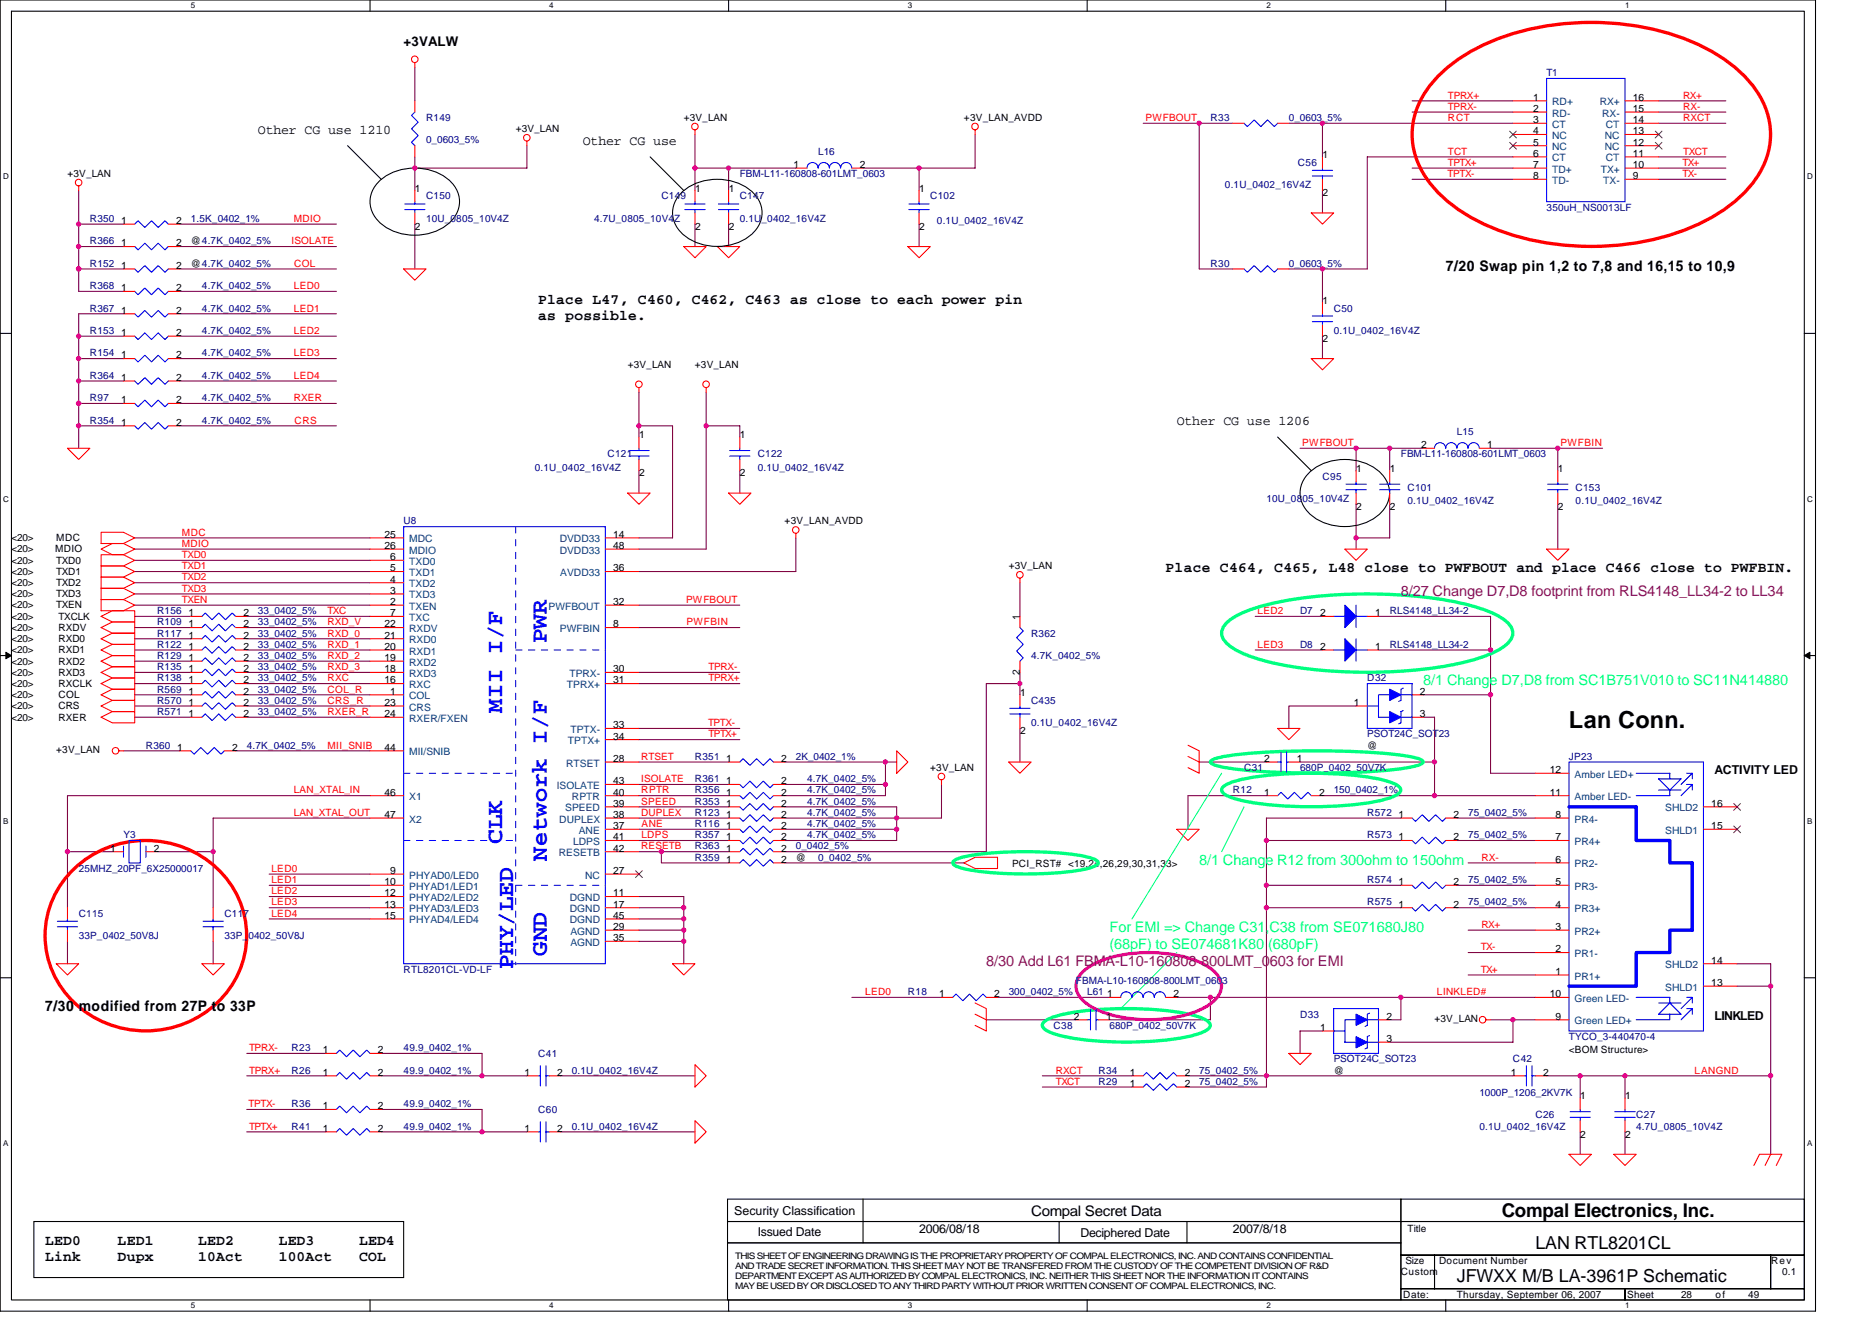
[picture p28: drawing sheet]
<svg xmlns="http://www.w3.org/2000/svg" width="297mm" height="210mm" viewBox="0 0 297 210" stroke-linecap="round" stroke-linejoin="round" font-family="sans-serif">
<defs><g id="words">
<g font-size="3.7" fill="#00f">
<text x="86.8" y="102.1" transform="rotate(-90 86.8 102.1)">PWR</text>
<text x="79.7" y="113.1" transform="rotate(-90 79.7 113.1)">MII I/F</text>
<text x="79.7" y="133.9" transform="rotate(-90 79.7 133.9)">CLK</text>
<text x="86.8" y="136.5" transform="rotate(-90 86.8 136.5)">Network I/F</text>
<text x="81.4" y="153.8" transform="rotate(-90 81.4 153.8)">PHY/LED</text>
<text x="86.8" y="151.7" transform="rotate(-90 86.8 151.7)">GND</text>
</g>
<text font-size="3.7" x="249" y="115.5">Lan Conn.</text>
<text font-size="3" x="238.3" y="193">Compal Electronics, Inc.</text>
<g font-size="2.8">
<text x="231.2" y="203.5">JFWXX M/B LA-3961P Schematic</text>
<text x="243.6" y="198.1">LAN RTL8201CL</text>
</g>
<g font-size="2.3">
<text x="229.4" y="43">7/20 Swap pin 1,2 to 7,8 and 16,15 to 10,9</text>
<text x="85.4" y="48.2">Place L47, C460, C462, C463 as close to each power pin</text>
<text x="85.4" y="50.8">as possible.</text>
<text x="185" y="90.8">Place C464, C465, L48 close to PWFBOUT and place C466 close to PWFBIN.</text>
<text x="7.2" y="160.4">7/30 modified from 27P to 33P</text>
<text x="7.2" y="197.5">LED0</text>
<text x="18.7" y="197.5">LED1</text>
<text x="31.5" y="197.5">LED2</text>
<text x="44.2" y="197.5">LED3</text>
<text x="57" y="197.5">LED4</text>
<text x="163.6" y="192.8">Compal Secret Data</text>
<text x="7.2" y="200.1">Link</text>
<text x="18.7" y="200.1">Dupx</text>
<text x="31.5" y="200.1">10Act</text>
<text x="44.2" y="200.1">100Act</text>
<text x="57" y="200.1">COL</text>
</g>
<g font-size="2.3" fill="#800080">
<text x="222.3" y="94.5">8/27 Change D7,D8 footprint from RLS4148_LL34-2 to LL34</text>
<text x="156.5" y="153.2">8/30 Add L61 FBMA-L10-160808-800LMT_0603 for EMI</text>
</g>
<g font-size="2.3" fill="#00ff80">
<text x="225.8" y="108.8">8/1 Change D7,D8 from SC1B751V010 to SC11N414880</text>
<text x="190.3" y="137.2">8/1 Change R12 from 300ohm to 150ohm</text>
<text x="176.1" y="147.9">For EMI =&gt; Change C31,C38 from SE071680J80</text>
<text x="176.1" y="150.5">(68pF) to SE074681K80</text>
<text x="201.2" y="150.5">(680pF)</text>
</g>
<g font-size="2.1">
<text x="64" y="7.3">+3VALW</text>
<text x="40.9" y="21.3">Other CG use 1210</text>
<text x="92.5" y="23">Other CG use</text>
<text x="186.7" y="67.5">Other CG use 1206</text>
</g>
<g font-size="1.9">
<text x="272.1" y="122.7">ACTIVITY LED</text>
<text x="272.1" y="161.8">LINKLED</text>
<text x="116.5" y="192.7">Security Classification</text>
<text x="120.2" y="196.1">Issued Date</text>
<text x="145.8" y="195.6">2006/08/18</text>
<text x="171.4" y="196.3">Deciphered Date</text>
<text x="195.6" y="195.6">2007/8/18</text>
</g>
<g font-size="1.6" fill="#f00">
<text x="229.8" y="15.6">TPRX+</text>
<text x="229.8" y="17.4">TPRX-</text>
<text x="267.1" y="15.6">RX+</text>
<text x="267.1" y="17.4">RX-</text>
<text x="181.8" y="19.2">PWFBOUT</text>
<text x="229.8" y="19.2">RCT</text>
<text x="267.1" y="19.2">RXCT</text>
<text x="229.7" y="28.1">TPTX-</text>
<text x="229.8" y="24.5">TCT</text>
<text x="229.8" y="26.3">TPTX+</text>
<text x="267" y="26.3">TX+</text>
<text x="267" y="28.1">TX-</text>
<text x="267.1" y="24.5">TXCT</text>
<text x="46.6" y="35.2">MDIO</text>
<text x="46.3" y="38.8">ISOLATE</text>
<text x="46.6" y="45.9">LED0</text>
<text x="46.7" y="42.3">COL</text>
<text x="46.6" y="53">LED2</text>
<text x="46.6" y="49.4">LED1</text>
<text x="46.6" y="56.5">LED3</text>
<text x="46.6" y="60.1">LED4</text>
<text x="46.6" y="63.6">RXER</text>
<text x="46.7" y="67.2">CRS</text>
<text x="206.6" y="70.8">PWFBOUT</text>
<text x="247.6" y="70.8">PWFBIN</text>
<text x="28.8" y="85">MDC</text>
<text x="28.8" y="86.8">MDIO</text>
<text x="28.8" y="88.5">TXD0</text>
<text x="28.8" y="90.3">TXD1</text>
<text x="28.8" y="92.1">TXD2</text>
<text x="28.8" y="93.9">TXD3</text>
<text x="28.8" y="95.7">TXEN</text>
<text x="108.9" y="95.7">PWFBOUT</text>
<text x="52" y="99.2">RXD_V</text>
<text x="52" y="101">RXD_0</text>
<text x="52" y="97.4">TXC</text>
<text x="108.9" y="99.2">PWFBIN</text>
<text x="199.5" y="97.4">LED2</text>
<text x="52" y="102.8">RXD_1</text>
<text x="52" y="104.5">RXD_2</text>
<text x="52" y="106.3">RXD_3</text>
<text x="112.4" y="106.3">TPRX-</text>
<text x="199.5" y="102.8">LED3</text>
<text x="52" y="108.1">RXC</text>
<text x="52" y="109.9">COL_R</text>
<text x="52" y="111.7">CRS_R</text>
<text x="52" y="113.4">RXER_R</text>
<text x="112.4" y="108.1">TPRX+</text>
<text x="52" y="118.8">MII_SNIB</text>
<text x="112.3" y="115.2">TPTX-</text>
<text x="112.4" y="117">TPTX+</text>
<text x="46.6" y="125.9">LAN_XTAL_IN</text>
<text x="101.7" y="120.5">RTSET</text>
<text x="101.7" y="124.1">ISOLATE</text>
<text x="101.7" y="125.9">RPTR</text>
<text x="46.6" y="129.4">LAN_XTAL_OUT</text>
<text x="101.7" y="127.7">SPEED</text>
<text x="101.7" y="129.4">DUPLEX</text>
<text x="101.8" y="131.2">ANE</text>
<text x="101.7" y="134.8">RESETB</text>
<text x="101.8" y="133">LDPS</text>
<text x="235.1" y="136.5">RX-</text>
<text x="43.1" y="140.1">LED1</text>
<text x="43.1" y="138.3">LED0</text>
<text x="43.1" y="141.9">LED2</text>
<text x="43.1" y="143.7">LED3</text>
<text x="43.1" y="145.4">LED4</text>
<text x="235.1" y="147.2">RX+</text>
<text x="235" y="154.3">TX+</text>
<text x="235" y="150.8">TX-</text>
<text x="137.3" y="157.9">LED0</text>
<text x="228" y="157.9">LINKLED#</text>
<text x="39.5" y="166.8">TPRX-</text>
<text x="39.5" y="170.3">TPRX+</text>
<text x="167.5" y="170.3">RXCT</text>
<text x="167.5" y="172.1">TXCT</text>
<text x="268.9" y="170.3">LANGND</text>
<text x="39.5" y="175.7">TPTX-</text>
<text x="39.5" y="179.2">TPTX+</text>
</g>
<g font-size="1.6">
<text x="243.3" y="16">1</text>
<text x="243.3" y="17.8">2</text>
<text x="259.1" y="17.8">15</text>
<text x="259.1" y="16">16</text>
<text x="81.8" y="21">+3V_LAN</text>
<text x="108.5" y="19.2">+3V_LAN</text>
<text x="152.9" y="19.2">+3V_LAN_AVDD</text>
<text x="243.3" y="19.5">3</text>
<text x="243.3" y="21.3">4</text>
<text x="243.3" y="23.1">5</text>
<text x="259.1" y="21.3">13</text>
<text x="259.1" y="23.1">12</text>
<text x="259.1" y="19.5">14</text>
<text x="10.7" y="28.1">+3V_LAN</text>
<text x="125.9" y="26.6">1</text>
<text x="136.4" y="26.6">2</text>
<text x="209.9" y="25.1">1</text>
<text x="243.3" y="24.9">6</text>
<text x="243.3" y="26.6">7</text>
<text x="243.3" y="28.4">8</text>
<text x="259.1" y="24.9">11</text>
<text x="259.1" y="28.4">9</text>
<text x="259.1" y="26.6">10</text>
<text x="19.2" y="35.5">1</text>
<text x="28" y="35.5">2</text>
<text x="65.8" y="30.4">1</text>
<text x="110.3" y="30.4">1</text>
<text x="115.6" y="30.4">1</text>
<text x="145.9" y="30.4">1</text>
<text x="209.9" y="31.1">2</text>
<text x="19.2" y="39.1">1</text>
<text x="28" y="39.1">2</text>
<text x="30.3" y="38.8">@4.7K_0402_5%</text>
<text x="65.8" y="36.5">2</text>
<text x="110.3" y="36.5">2</text>
<text x="115.6" y="36.5">2</text>
<text x="145.9" y="36.5">2</text>
<text x="19.2" y="46.2">1</text>
<text x="19.2" y="42.7">1</text>
<text x="28" y="46.2">2</text>
<text x="28" y="42.7">2</text>
<text x="30.3" y="42.3">@4.7K_0402_5%</text>
<text x="19.2" y="53.3">1</text>
<text x="19.2" y="49.8">1</text>
<text x="28" y="53.3">2</text>
<text x="28" y="49.8">2</text>
<text x="209.9" y="48.2">1</text>
<text x="19.2" y="56.9">1</text>
<text x="28" y="56.9">2</text>
<text x="99.6" y="58.3">+3V_LAN</text>
<text x="110.3" y="58.3">+3V_LAN</text>
<text x="209.9" y="54.3">2</text>
<text x="19.2" y="60.4">1</text>
<text x="19.2" y="64">1</text>
<text x="28" y="60.4">2</text>
<text x="28" y="64">2</text>
<text x="19.2" y="67.5">1</text>
<text x="28" y="67.5">2</text>
<text x="101.4" y="69.5">1</text>
<text x="117.4" y="69.5">1</text>
<text x="225.5" y="71.1">2</text>
<text x="236" y="71.1">1</text>
<text x="101.4" y="75.6">2</text>
<text x="117.4" y="75.6">2</text>
<text x="215.2" y="74.9">1</text>
<text x="220.5" y="74.9">1</text>
<text x="247.2" y="74.9">1</text>
<text x="124.5" y="83.2">+3V_LAN_AVDD</text>
<text x="215.2" y="80.9">2</text>
<text x="220.5" y="80.9">2</text>
<text x="247.2" y="80.9">2</text>
<text x="1.8" y="87.7">&lt;20&gt;</text>
<text x="1.8" y="89.4">&lt;20&gt;</text>
<text x="1.8" y="85.9">&lt;20&gt;</text>
<text x="8.8" y="87.7">MDIO</text>
<text x="8.9" y="89.4">TXD0</text>
<text x="8.9" y="85.9">MDC</text>
<text x="61" y="85.3">25</text>
<text x="61" y="87.1">26</text>
<text x="61.9" y="88.9">6</text>
<text x="97.3" y="85.3">14</text>
<text x="97.3" y="87.1">48</text>
<text x="1.8" y="91.2">&lt;20&gt;</text>
<text x="1.8" y="93">&lt;20&gt;</text>
<text x="1.8" y="94.8">&lt;20&gt;</text>
<text x="8.9" y="91.2">TXD1</text>
<text x="8.9" y="93">TXD2</text>
<text x="8.9" y="94.8">TXD3</text>
<text x="61.9" y="90.7">5</text>
<text x="61.9" y="92.4">4</text>
<text x="61.9" y="94.2">3</text>
<text x="61.9" y="96">2</text>
<text x="97.3" y="96">32</text>
<text x="97.3" y="90.7">36</text>
<text x="160.1" y="90.3">+3V_LAN</text>
<text x="1.8" y="98.3">&lt;20&gt;</text>
<text x="1.8" y="100.1">&lt;20&gt;</text>
<text x="1.8" y="101.9">&lt;20&gt;</text>
<text x="1.8" y="96.5">&lt;20&gt;</text>
<text x="8.9" y="96.5">TXEN</text>
<text x="9.3" y="98.3">TXCLK</text>
<text x="9.3" y="100.1">RXDV</text>
<text x="9.3" y="101.9">RXD0</text>
<text x="29.9" y="101.3">1</text>
<text x="29.9" y="97.8">1</text>
<text x="29.9" y="99.5">1</text>
<text x="38.6" y="101.3">2</text>
<text x="38.6" y="97.8">2</text>
<text x="38.6" y="99.5">2</text>
<text x="61" y="99.5">22</text>
<text x="61" y="101.3">21</text>
<text x="61.9" y="97.8">7</text>
<text x="97.3" y="99.5">8</text>
<text x="161.8" y="98.3" transform="rotate(-90 161.8 98.3)">1</text>
<text x="209.5" y="97.8">2</text>
<text x="218.2" y="97.8">1</text>
<text x="1.8" y="103.7">&lt;20&gt;</text>
<text x="1.8" y="105.4">&lt;20&gt;</text>
<text x="1.8" y="107.2">&lt;20&gt;</text>
<text x="9.3" y="103.7">RXD1</text>
<text x="9.3" y="105.4">RXD2</text>
<text x="9.3" y="107.2">RXD3</text>
<text x="29.9" y="104.9">1</text>
<text x="29.9" y="103.1">1</text>
<text x="29.9" y="106.7">1</text>
<text x="38.6" y="104.9">2</text>
<text x="38.6" y="103.1">2</text>
<text x="38.6" y="106.7">2</text>
<text x="61" y="103.1">20</text>
<text x="61" y="104.9">19</text>
<text x="61" y="106.7">18</text>
<text x="97.3" y="106.7">30</text>
<text x="161.8" y="107.1" transform="rotate(-90 161.8 107.1)">2</text>
<text x="209.5" y="103.1">2</text>
<text x="218.2" y="103.1">1</text>
<text x="1.8" y="109">&lt;20&gt;</text>
<text x="1.8" y="110.8">&lt;20&gt;</text>
<text x="1.8" y="112.5">&lt;20&gt;</text>
<text x="9.3" y="109">RXCLK</text>
<text x="9.3" y="110.8">COL</text>
<text x="9.3" y="112.5">CRS</text>
<text x="29.9" y="113.8">1</text>
<text x="29.9" y="108.4">1</text>
<text x="29.9" y="112">1</text>
<text x="29.9" y="110.2">1</text>
<text x="38.6" y="113.8">2</text>
<text x="38.6" y="108.4">2</text>
<text x="38.6" y="112">2</text>
<text x="38.6" y="110.2">2</text>
<text x="61" y="108.4">16</text>
<text x="61" y="112">23</text>
<text x="61" y="113.8">24</text>
<text x="61.9" y="110.2">1</text>
<text x="97.3" y="108.4">31</text>
<text x="161.9" y="110.4">1</text>
<text x="214.8" y="112">1</text>
<text x="225.3" y="110.2">2</text>
<text x="225.3" y="113.8">3</text>
<text x="1.8" y="114.3">&lt;20&gt;</text>
<text x="8.9" y="119.5">+3V_LAN</text>
<text x="9.3" y="114.3">RXER</text>
<text x="28.1" y="119.1">1</text>
<text x="36.8" y="119.1">2</text>
<text x="61" y="119.1">44</text>
<text x="97.3" y="115.5">33</text>
<text x="97.3" y="117.3">34</text>
<text x="161.9" y="116.5">2</text>
<text x="217" y="118.8">@</text>
<text x="97.3" y="124.4">43</text>
<text x="97.3" y="120.9">28</text>
<text x="115.2" y="120.9">1</text>
<text x="115.2" y="124.4">1</text>
<text x="124" y="120.9">2</text>
<text x="124" y="124.4">2</text>
<text x="147.6" y="122.3">+3V_LAN</text>
<text x="200.6" y="120.9">2</text>
<text x="205.8" y="120.9">1</text>
<text x="245.9" y="122.7">12</text>
<text x="61" y="126.2">46</text>
<text x="61" y="129.8">47</text>
<text x="97.3" y="128">39</text>
<text x="97.3" y="126.2">40</text>
<text x="97.3" y="129.8">38</text>
<text x="97.3" y="131.6">37</text>
<text x="115.2" y="131.6">1</text>
<text x="115.2" y="128">1</text>
<text x="115.2" y="129.8">1</text>
<text x="115.2" y="126.2">1</text>
<text x="124" y="131.6">2</text>
<text x="124" y="128">2</text>
<text x="124" y="129.8">2</text>
<text x="124" y="126.2">2</text>
<text x="200.6" y="126.2">1</text>
<text x="209.3" y="126.2">2</text>
<text x="221.9" y="129.8">1</text>
<text x="230.6" y="129.8">2</text>
<text x="245.9" y="126.2">11</text>
<text x="246.8" y="129.8">8</text>
<text x="271.5" y="128">16</text>
<text x="271.5" y="131.6">15</text>
<text x="17.5" y="135.1">1</text>
<text x="24.4" y="135.1">2</text>
<text x="97.3" y="133.3">41</text>
<text x="97.3" y="135.1">42</text>
<text x="115.2" y="135.1">1</text>
<text x="115.2" y="133.3">1</text>
<text x="115.2" y="136.9">1</text>
<text x="124" y="135.1">2</text>
<text x="124" y="133.3">2</text>
<text x="124" y="136.9">2</text>
<text x="126.3" y="136.5">@</text>
<text x="160.6" y="137.6">PCI_RST# &lt;19,24,26,29,30,31,33&gt;</text>
<text x="221.9" y="133.3">1</text>
<text x="230.6" y="133.3">2</text>
<text x="246.8" y="136.9">6</text>
<text x="246.8" y="133.3">7</text>
<text x="61" y="144">13</text>
<text x="61" y="142.2">12</text>
<text x="61" y="140.4">10</text>
<text x="61.9" y="138.7">9</text>
<text x="97.3" y="138.7">27</text>
<text x="97.3" y="144">17</text>
<text x="97.3" y="142.2">11</text>
<text x="221.9" y="144">1</text>
<text x="221.9" y="140.4">1</text>
<text x="230.6" y="144">2</text>
<text x="230.6" y="140.4">2</text>
<text x="246.8" y="144">4</text>
<text x="246.8" y="140.4">5</text>
<text x="61" y="145.8">15</text>
<text x="97.3" y="145.8">45</text>
<text x="97.3" y="147.6">29</text>
<text x="97.3" y="149.3">35</text>
<text x="246.8" y="147.6">3</text>
<text x="246.8" y="151.1">2</text>
<text x="246.8" y="154.7">1</text>
<text x="271.5" y="152.9">14</text>
<text x="149" y="158.2">1</text>
<text x="157.8" y="158.2">2</text>
<text x="170.4" y="161.8">2</text>
<text x="175.5" y="161.8">1</text>
<text x="175.7" y="158.2">1</text>
<text x="186.2" y="158.2">2</text>
<text x="220" y="161.8">2</text>
<text x="245.9" y="158.2">10</text>
<text x="246.8" y="161.8">9</text>
<text x="271.5" y="156.4">13</text>
<text x="51.2" y="167.1">1</text>
<text x="60" y="167.1">2</text>
<text x="209.5" y="163.6">1</text>
<text x="220" y="165.3">3</text>
<text x="227.6" y="162.2">+3V_LAN</text>
<text x="249" y="167.1">&lt;BOM Structure&gt;</text>
<text x="51.2" y="170.7">1</text>
<text x="60" y="170.7">2</text>
<text x="83.2" y="170.7">1</text>
<text x="88.4" y="170.7">2</text>
<text x="179.3" y="172.4">1</text>
<text x="179.3" y="170.7">1</text>
<text x="188" y="172.4">2</text>
<text x="188" y="170.7">2</text>
<text x="211.6" y="170.3">@</text>
<text x="239.7" y="170.7">1</text>
<text x="244.9" y="170.7">2</text>
<text x="51.2" y="179.6">1</text>
<text x="51.2" y="176">1</text>
<text x="60" y="179.6">2</text>
<text x="60" y="176">2</text>
<text x="83.2" y="179.6">1</text>
<text x="88.4" y="179.6">2</text>
<text x="250.8" y="174.4">1</text>
<text x="257.9" y="174.4">1</text>
<text x="250.8" y="180.5">2</text>
<text x="257.9" y="180.5">2</text>
<text x="223.3" y="195.4">Title</text>
<text x="222.3" y="202.3">Custom</text>
<text x="223" y="200.6">Size</text>
<text x="228.3" y="200.6">Document Number</text>
<text x="281" y="200.6">Rev</text>
<text x="282.8" y="202.3">0.1</text>
<text x="222.6" y="205.9">Date:</text>
<text x="231.2" y="205.9">Thursday, September 06, 2007</text>
<text x="258.2" y="205.9">Sheet</text>
<text x="266.7" y="205.9">28</text>
<text x="272.2" y="205.9">of</text>
<text x="277.4" y="205.9">49</text>
</g>
<g font-size="1.6" fill="#000080">
<text x="245.4" y="12.1">T1</text>
<text x="67.6" y="19.2">R149</text>
<text x="67.6" y="22.8">0_0603_5%</text>
<text x="192.1" y="19.2">R33</text>
<text x="204.5" y="19.2">0_0603_5%</text>
<text x="117.4" y="28.1">FBM-L11-160808-601LMT_0603</text>
<text x="129.8" y="24.5">L16</text>
<text x="194.4" y="29.9">0.1U_0402_16V4Z</text>
<text x="205.9" y="26.3">C56</text>
<text x="14.3" y="35.2">R350</text>
<text x="30.3" y="35.2">1.5K_0402_1%</text>
<text x="67.6" y="31.6">C150</text>
<text x="67.6" y="35.2">10U_0805_10V4Z</text>
<text x="94.3" y="35.2">4.7U_0805_10V4Z</text>
<text x="104.9" y="31.6">C149</text>
<text x="117.4" y="31.6">C147</text>
<text x="117.4" y="35.2">0.1U_0402_16V4Z</text>
<text x="147.6" y="31.6">C102</text>
<text x="148.7" y="35.6">0.1U_0402_16V4Z</text>
<text x="245.4" y="33.4">350uH_NS0013LF</text>
<text x="14.3" y="38.8">R366</text>
<text x="14.3" y="45.9">R368</text>
<text x="14.3" y="42.3">R152</text>
<text x="32" y="45.9">4.7K_0402_5%</text>
<text x="192.1" y="42.3">R30</text>
<text x="204.5" y="42.3">0_0603_5%</text>
<text x="14.3" y="53">R153</text>
<text x="14.3" y="49.4">R367</text>
<text x="32" y="53">4.7K_0402_5%</text>
<text x="32" y="49.4">4.7K_0402_5%</text>
<text x="211.6" y="49.4">C50</text>
<text x="211.6" y="53">0.1U_0402_16V4Z</text>
<text x="14.3" y="56.5">R154</text>
<text x="32" y="56.5">4.7K_0402_5%</text>
<text x="14.3" y="60.1">R364</text>
<text x="14.3" y="63.6">R97</text>
<text x="32" y="60.1">4.7K_0402_5%</text>
<text x="32" y="63.6">4.7K_0402_5%</text>
<text x="14.3" y="67.2">R354</text>
<text x="32" y="67.2">4.7K_0402_5%</text>
<text x="231.2" y="69">L15</text>
<text x="84.9" y="74.7">0.1U_0402_16V4Z</text>
<text x="96.4" y="72.5">C121</text>
<text x="120.2" y="72.5">C122</text>
<text x="120.2" y="74.7">0.1U_0402_16V4Z</text>
<text x="209.8" y="76.1">C95</text>
<text x="222.3" y="72.5">FBM-L11-160808-601LMT_0603</text>
<text x="223.3" y="77.9">C101</text>
<text x="250" y="77.9">C153</text>
<text x="64" y="83.2">U8</text>
<text x="201" y="79.7">10U_0805_10V4Z</text>
<text x="223.3" y="80">0.1U_0402_16V4Z</text>
<text x="250" y="80">0.1U_0402_16V4Z</text>
<text x="24.9" y="101">R117</text>
<text x="24.9" y="97.4">R156</text>
<text x="24.9" y="99.2">R109</text>
<text x="40.9" y="101">33_0402_5%</text>
<text x="40.9" y="97.4">33_0402_5%</text>
<text x="40.9" y="99.2">33_0402_5%</text>
<text x="163.6" y="101">R362</text>
<text x="206.3" y="97.4">D7</text>
<text x="220.5" y="97.4">RLS4148_LL34-2</text>
<text x="24.9" y="104.5">R129</text>
<text x="24.9" y="102.8">R122</text>
<text x="24.9" y="106.3">R135</text>
<text x="40.9" y="104.5">33_0402_5%</text>
<text x="40.9" y="102.8">33_0402_5%</text>
<text x="40.9" y="106.3">33_0402_5%</text>
<text x="163.6" y="104.5">4.7K_0402_5%</text>
<text x="206.3" y="102.8">D8</text>
<text x="220.5" y="102.8">RLS4148_LL34-2</text>
<text x="24.9" y="113.4">R571</text>
<text x="24.9" y="108.1">R138</text>
<text x="24.9" y="111.7">R570</text>
<text x="24.9" y="109.9">R569</text>
<text x="40.9" y="113.4">33_0402_5%</text>
<text x="40.9" y="108.1">33_0402_5%</text>
<text x="40.9" y="111.7">33_0402_5%</text>
<text x="40.9" y="109.9">33_0402_5%</text>
<text x="163.6" y="111.7">C435</text>
<text x="217" y="108.1">D32</text>
<text x="23.2" y="118.8">R360</text>
<text x="39.2" y="118.8">4.7K_0402_5%</text>
<text x="163.6" y="115.2">0.1U_0402_16V4Z</text>
<text x="217" y="117">PSOT24C_SOT23</text>
<text x="110.3" y="120.5">R351</text>
<text x="110.3" y="124.1">R361</text>
<text x="110.3" y="125.9">R356</text>
<text x="126.3" y="120.5">2K_0402_1%</text>
<text x="128.1" y="124.1">4.7K_0402_5%</text>
<text x="128.1" y="125.9">4.7K_0402_5%</text>
<text x="195.6" y="125.9">R12</text>
<text x="197.4" y="122.3">C31</text>
<text x="206.3" y="122.3">680P_0402_50V7K</text>
<text x="211.6" y="125.9">150_0402_1%</text>
<text x="249" y="120.5">JP23</text>
<text x="110.3" y="131.2">R116</text>
<text x="110.3" y="127.7">R353</text>
<text x="110.3" y="129.4">R123</text>
<text x="128.1" y="131.2">4.7K_0402_5%</text>
<text x="128.1" y="127.7">4.7K_0402_5%</text>
<text x="128.1" y="129.4">4.7K_0402_5%</text>
<text x="217" y="129.4">R572</text>
<text x="233" y="129.4">75_0402_5%</text>
<text x="19.6" y="133">Y3</text>
<text x="110.3" y="134.8">R363</text>
<text x="110.3" y="133">R357</text>
<text x="110.3" y="136.5">R359</text>
<text x="126.3" y="134.8">0_0402_5%</text>
<text x="128.1" y="133">4.7K_0402_5%</text>
<text x="129.8" y="136.5">0_0402_5%</text>
<text x="217" y="133">R573</text>
<text x="233" y="133">75_0402_5%</text>
<text x="12.5" y="138.3">25MHZ_20PF_6X25000017</text>
<text x="217" y="143.7">R575</text>
<text x="217" y="140.1">R574</text>
<text x="233" y="143.7">75_0402_5%</text>
<text x="233" y="140.1">75_0402_5%</text>
<text x="12.5" y="145.4">C115</text>
<text x="12.5" y="149">33P_0402_50V8J</text>
<text x="35.6" y="145.4">C117</text>
<text x="35.6" y="149">33P_0402_50V8J</text>
<text x="64" y="154.3">RTL8201CL-VD-LF</text>
<text x="144.1" y="157.9">R18</text>
<text x="160.1" y="157.9">300_0402_5%</text>
<text x="170.7" y="156.1">FBMA-L10-160808-800LMT_0603</text>
<text x="172.5" y="157.9">L61</text>
<text x="206.3" y="161.4">D33</text>
<text x="46.3" y="166.8">R23</text>
<text x="64" y="166.8">49.9_0402_1%</text>
<text x="85.4" y="167.7">C41</text>
<text x="167.2" y="163.2">C38</text>
<text x="176.1" y="163.2">680P_0402_50V7K</text>
<text x="249" y="165">TYCO_3-440470-4</text>
<text x="46.3" y="170.3">R26</text>
<text x="64" y="170.3">49.9_0402_1%</text>
<text x="90.7" y="170.3">0.1U_0402_16V4Z</text>
<text x="174.3" y="172.1">R29</text>
<text x="174.3" y="170.3">R34</text>
<text x="190.3" y="172.1">75_0402_5%</text>
<text x="190.3" y="170.3">75_0402_5%</text>
<text x="211.6" y="168.6">PSOT24C_SOT23</text>
<text x="234.7" y="173.9">1000P_1206_2KV7K</text>
<text x="240.1" y="168.6">C42</text>
<text x="46.3" y="179.2">R41</text>
<text x="46.3" y="175.7">R36</text>
<text x="64" y="179.2">49.9_0402_1%</text>
<text x="64" y="175.7">49.9_0402_1%</text>
<text x="85.4" y="176.6">C60</text>
<text x="90.7" y="179.2">0.1U_0402_16V4Z</text>
<text x="234.7" y="179.2">0.1U_0402_16V4Z</text>
<text x="243.6" y="177.4">C26</text>
<text x="259.6" y="177.4">C27</text>
<text x="259.6" y="179.2">4.7U_0805_10V4Z</text>
</g>
<g font-size="1.6" fill="#004080">
<text x="246.3" y="16.7">RD+</text>
<text x="253.8" y="16.7">RX+</text>
<text x="246.3" y="18.5">RD-</text>
<text x="246.3" y="20.3">CT</text>
<text x="246.3" y="22.1">NC</text>
<text x="246.3" y="23.8">NC</text>
<text x="254.2" y="18.5">RX-</text>
<text x="254.6" y="22.1">NC</text>
<text x="254.6" y="23.8">NC</text>
<text x="254.8" y="20.3">CT</text>
<text x="246.3" y="25.6">CT</text>
<text x="246.3" y="27.4">TD+</text>
<text x="246.3" y="29.2">TD-</text>
<text x="254" y="27.4">TX+</text>
<text x="254.4" y="29.2">TX-</text>
<text x="254.8" y="25.6">CT</text>
<text x="64.9" y="86.1">MDC</text>
<text x="64.9" y="87.8">MDIO</text>
<text x="64.9" y="89.6">TXD0</text>
<text x="88.8" y="86.1">DVDD33</text>
<text x="88.8" y="87.8">DVDD33</text>
<text x="64.9" y="91.4">TXD1</text>
<text x="64.9" y="93.2">TXD2</text>
<text x="64.9" y="95">TXD3</text>
<text x="88.9" y="91.4">AVDD33</text>
<text x="64.9" y="96.7">TXEN</text>
<text x="64.9" y="98.5">TXC</text>
<text x="64.9" y="100.3">RXDV</text>
<text x="87" y="96.7">PWFBOUT</text>
<text x="88.8" y="100.3">PWFBIN</text>
<text x="64.9" y="102.1">RXD0</text>
<text x="64.9" y="103.8">RXD1</text>
<text x="64.9" y="105.6">RXD2</text>
<text x="64.9" y="107.4">RXD3</text>
<text x="90.4" y="107.4">TPRX-</text>
<text x="64.9" y="109.2">RXC</text>
<text x="64.9" y="111">COL</text>
<text x="64.9" y="112.7">CRS</text>
<text x="90" y="109.2">TPRX+</text>
<text x="64.9" y="114.5">RXER/FXEN</text>
<text x="64.9" y="119.8">MII/SNIB</text>
<text x="90.1" y="118.1">TPTX+</text>
<text x="90.5" y="116.3">TPTX-</text>
<text x="88.3" y="125.2">ISOLATE</text>
<text x="89.8" y="121.6">RTSET</text>
<text x="249.8" y="123.4">Amber LED+</text>
<text x="64.9" y="127">X1</text>
<text x="64.9" y="130.5">X2</text>
<text x="88.7" y="130.5">DUPLEX</text>
<text x="89.7" y="128.7">SPEED</text>
<text x="90.8" y="127">RPTR</text>
<text x="249.8" y="130.5">PR4-</text>
<text x="249.8" y="127">Amber LED-</text>
<text x="264.2" y="128.7">SHLD2</text>
<text x="88.7" y="135.8">RESETB</text>
<text x="90.9" y="134.1">LDPS</text>
<text x="91.8" y="132.3">ANE</text>
<text x="249.8" y="137.6">PR2-</text>
<text x="249.8" y="134.1">PR4+</text>
<text x="264.2" y="132.3">SHLD1</text>
<text x="64.9" y="143">PHYAD2/LED2</text>
<text x="64.9" y="141.2">PHYAD1/LED1</text>
<text x="64.9" y="139.4">PHYAD0/LED0</text>
<text x="90.4" y="143">DGND</text>
<text x="92.8" y="139.4">NC</text>
<text x="249.8" y="141.2">PR3-</text>
<text x="64.9" y="144.7">PHYAD3/LED3</text>
<text x="64.9" y="146.5">PHYAD4/LED4</text>
<text x="90.4" y="144.7">DGND</text>
<text x="90.4" y="146.5">DGND</text>
<text x="90.5" y="148.3">AGND</text>
<text x="249.8" y="148.3">PR2+</text>
<text x="249.8" y="144.7">PR3+</text>
<text x="90.5" y="150.1">AGND</text>
<text x="249.8" y="151.8">PR1-</text>
<text x="249.8" y="155.4">PR1+</text>
<text x="264.2" y="153.6">SHLD2</text>
<text x="249.8" y="159">Green LED-</text>
<text x="264.2" y="157.2">SHLD1</text>
<text x="249.8" y="162.5">Green LED+</text>
</g>
<g font-size="1.4">
<text x="116.7" y="199.7">THIS SHEET OF ENGINEERING DRAWING IS THE PROPRIETARY PROPERTY OF COMPAL ELECTRONICS, INC. AND CONTAINS CONFIDENTIAL</text>
<text x="116.7" y="201.3">AND TRADE SECRET INFORMATION. THIS SHEET MAY NOT BE TRANSFERED FROM THE CUSTODY OF THE COMPETENT DIVISION OF R&amp;D</text>
<text x="116.7" y="202.9">DEPARTMENT EXCEPT AS AUTHORIZED BY COMPAL ELECTRONICS, INC. NEITHER THIS SHEET NOR THE INFORMATION IT CONTAINS</text>
<text x="116.7" y="204.6">MAY BE USED BY OR DISCLOSED TO ANY THIRD PARTY WITHOUT PRIOR WRITTEN CONSENT OFCOMPAL ELECTRONICS, INC.</text>
</g>
<g font-size="1.3">
<text x="30.3" y="1.3">5</text>
<text x="87.2" y="1.3">4</text>
<text x="144.1" y="1.3">3</text>
<text x="201" y="1.3">2</text>
<text x="257.8" y="1.3">1</text>
<text x=".5" y="28.5">D</text>
<text x="286.7" y="28.5">D</text>
<text x=".5" y="79.6">C</text>
<text x="286.7" y="79.6">C</text>
<text x=".5" y="130.7">B</text>
<text x="286.7" y="130.7">B</text>
<text x=".5" y="181.8">A</text>
<text x="286.7" y="181.8">A</text>
<text x="30.3" y="207.6">5</text>
<text x="87.2" y="207.6">4</text>
<text x="144.1" y="207.6">3</text>
<text x="201" y="207.6">2</text>
<text x="257.8" y="207.6">1</text>
</g>
</g></defs>
<path d="M0 0h288.1v208h-288.1zM1.8 1.8h284.5v204.4h-284.5z" fill="none" stroke="#000" stroke-width=".17"/>
<g fill="#fff">
<path d="M30.3 .2h.7v1.4h-.7z"/>
<path d="M30.3 206.4h.7v1.5h-.7z"/>
</g>
<path d="M58.7 0v1.8M58.7 206.2v1.8" fill="none" stroke="#000" stroke-width=".17"/>
<g fill="#fff">
<path d="M87.2 .2h.7v1.4h-.7z"/>
<path d="M87.2 206.4h.7v1.5h-.7z"/>
</g>
<path d="M115.6 0v1.8M115.6 206.2v1.8" fill="none" stroke="#000" stroke-width=".17"/>
<g fill="#fff">
<path d="M144.1 .2h.7v1.4h-.7z"/>
<path d="M144.1 206.4h.7v1.5h-.7z"/>
</g>
<path d="M172.5 0v1.8M172.5 206.2v1.8" fill="none" stroke="#000" stroke-width=".17"/>
<g fill="#fff">
<path d="M201 .2h.7v1.4h-.7z"/>
<path d="M201 206.4h.7v1.5h-.7z"/>
</g>
<path d="M229.4 0v1.8M229.4 206.2v1.8" fill="none" stroke="#000" stroke-width=".17"/>
<g fill="#fff">
<path d="M257.8 .2h.7v1.4h-.7z"/>
<path d="M257.8 206.4h.7v1.5h-.7z"/>
<path d="M.5 27.3h.9v1.4h-.9z"/>
<path d="M286.7 27.3h1v1.4h-1z"/>
<path d="M.5 78.4h.9v1.5h-.9z"/>
<path d="M286.7 78.4h1v1.5h-1z"/>
</g>
<path d="M0 52.9h1.8M286.3 52.9h1.8" fill="none" stroke="#000" stroke-width=".17"/>
<g fill="#fff">
<path d="M.5 129.6h.8v1.4h-.8z"/>
<path d="M286.7 129.6h.9v1.4h-.9z"/>
</g>
<path d="M0 104h1.8M286.3 104h1.8" fill="none" stroke="#000" stroke-width=".17"/>
<path d="M.9 103.5l.9 .5-.9 .5zM286.3 104l.9-.5v1z" fill="#000" stroke="#000" stroke-width=".16"/>
<g fill="#fff">
<path d="M.5 180.7h.8v1.4h-.8z"/>
<path d="M286.7 180.7h.9v1.4h-.9z"/>
</g>
<g fill="none" stroke="#000" stroke-width=".17">
<path d="M55.2 23.1l5.3 5.3M60.1 28.8a8.6 8.6 0 0 1 11.4 0 4.4 4.4 0 0 1-.7 7 8.7 8.7 0 0 1-10.7-.7 4.3 4.3 0 0 1 0-6.3zM103.2 24.9l5.3 5.3M108.1 30.6a8.6 8.6 0 0 1 11.4 0 4.4 4.4 0 0 1-.7 6.9 8.7 8.7 0 0 1-10.7-.6 4.3 4.3 0 0 1 0-6.3zM202.7 69.3l5.4 5.4M207.7 75.1a8.6 8.6 0 0 1 11.4 0 4.4 4.4 0 0 1-.7 6.9 8.7 8.7 0 0 1-10.7-.6 4.3 4.3 0 0 1 0-6.3zM0 155.1h1.8M286.3 155.1h1.8M5.4 193.8h58.6v8.9h-58.6zM115.4 190.2h106.9v3.6h-106.9zM115.4 193.8h106.9v3.4h-106.9zM115.4 197.2h106.9v9h-106.9z"/>
<path d="M136.9 190.2v7M168.1 193.8v3.4M188.3 193.8v3.4M222.3 190.2h64v3.6h-64zM222.3 193.8h64v5.3h-64zM222.3 199.1h5.3v5.4h-5.3zM227.6 199.1h53.4v5.4h-53.4zM281 199.1h5.3v5.4h-5.3zM222.3 204.5h35.5v1.7h-35.5zM257.8 204.5h28.5v1.7h-28.5z"/>
</g>
<g fill="none" stroke="#800040" stroke-width=".17">
<path d="M65.8 10.7v5.3M181.4 19.6h14.2M190.3 19.6v23.1h5.3M204.5 19.6h5.3v5.3M209.8 19.6h30.3M224.1 17.8h16M224.1 16h16M263.2 19.6h10.7M263.2 17.8h10.7M263.2 16h10.7M12.5 30.2v16h7.1M12.5 35.6h7.1"/>
<path d="M12.5 39.1h7.1M28.5 35.6h24.9M28.5 39.1h24.9M65.8 24.9v5.3M65.8 35.6v7.1M83.6 23.1v3.6h-17.8M110.3 26.7h5.3v3.5M110.3 21.3v8.9M110.3 35.6v3.5M115.6 26.7h10.7M115.6 35.6v3.5M145.8 26.7v3.5"/>
<path d="M145.8 35.6v3.5M154.7 21.3v5.4h-17.8M209.8 30.2v3.6M224.1 26.7h16M224.1 28.4h16M240.1 24.9h-23.1v17.8h-12.5M263.2 26.7h10.7M263.2 24.9h10.7M263.2 28.4h10.7M12.5 42.7h7.1M12.5 53.3h7.1M12.5 56.9h7.1"/>
<path d="M19.6 49.8h-7.1v21.3M28.5 42.7h24.9M28.5 46.2h24.9M28.5 53.3h24.9M28.5 56.9h24.9M28.5 49.8h24.9M209.8 42.7v5.3M209.8 53.3v3.6M12.5 67.6h7.1M12.5 60.5h7.1M12.5 64h7.1M28.5 67.6h24.9"/>
<path d="M28.5 60.5h24.9M28.5 64h24.9M101.4 67.6h5.3v17.7h-5.3M101.4 62.2v7.1M101.4 74.7v3.5M112.1 62.2v24.9h-10.7M112.1 67.6h5.3v1.7M117.4 74.7v3.5M206.3 71.1h19.5M215.2 71.1v3.6M220.5 71.1v3.6M236.5 71.1h17.8"/>
<path d="M247.2 71.1v3.6M21.4 85.3h37.3M21.4 87.1h37.3M21.4 88.9h37.3M21.4 90.7h37.3M21.4 92.5h37.3M21.4 94.2h37.3M21.4 96h37.3M21.4 97.8h8.9M21.4 99.6h8.9M39.2 97.8h19.5M39.2 99.6h19.5"/>
<path d="M101.4 96h16M101.4 99.6h16M126.3 85.3v5.4h-24.9M161.8 92.5v5.3M199.2 97.8h10.6M215.2 80v7.1M218.7 97.8h17.8v5.3M220.5 80v5.3h-5.3M247.2 80v7.1M19.6 119.1h8.9M21.4 103.1h8.9M21.4 108.5h8.9"/>
<path d="M21.4 106.7h8.9M21.4 101.3h8.9M21.4 104.9h8.9M21.4 110.2h8.9M21.4 112h8.9M21.4 113.8h8.9M37.4 119.1h21.3M39.2 103.1h19.5M39.2 108.5h19.5M39.2 106.7h19.5M39.2 101.3h19.5M39.2 104.9h19.5"/>
<path d="M39.2 110.2h19.5M39.2 112h19.5M39.2 113.8h19.5M101.4 108.5h16M101.4 106.7h16M101.4 115.6h16M101.4 117.3h16M161.8 108.5h-5.3v26.6h-32M161.8 106.7v3.5M161.8 115.6v5.3M199.2 103.1h10.6M215.2 112h-10.7v3.6"/>
<path d="M218.7 103.1h17.8M225.8 113.8h1.8v12.4M236.5 103.1v7.1h-10.7M236.5 110.2v12.5h7.1M10.7 135.1h7.1M24.9 135.1h8.9M42.7 138.7h16M58.7 126.2h-48v17.8M58.7 129.8h-24.9v14.2M101.4 126.2h14.2M101.4 135.1h14.2M101.4 129.8h14.2"/>
<path d="M101.4 120.9h14.2M101.4 124.5h14.2M101.4 128h14.2M101.4 131.6h14.2M101.4 133.3h14.2M104.9 135.1v1.8h10.7M124.5 120.9h17.8M124.5 136.9h28.4M124.5 124.5h16M124.5 128h17.8v5.3h-17.8M124.5 131.6h17.8M140.5 120.9v5.3h-16"/>
<path d="M149.4 124.5v5.3h-24.9M190.3 120.9h10.7M201 126.2h-12.5v5.4M201 133.3h21.3M206.3 120.9h21.3M209.8 126.2h33.8M222.3 129.8h-21.3v42.7h-12.5M231.2 129.8h12.4M231.2 133.3h12.4M233 136.9h10.6M10.7 149.4v3.5M33.8 149.4v3.5"/>
<path d="M42.7 140.5h16M42.7 145.8h16M42.7 142.2h16M42.7 144h16M101.4 145.8h7.1M101.4 142.2h7.1v10.7M101.4 144h7.1M101.4 147.6h7.1M101.4 149.4h7.1M135.2 158.2h14.2M158.3 158.2h17.8M186.7 158.2h56.9"/>
<path d="M192.1 158.2v3.6h-16M201 140.5h21.3M201 144h21.3M222.3 158.2v3.6h-1.8M231.2 140.5h12.4M231.2 144h12.4M233 147.6h10.6M233 151.1h10.6M233 154.7h10.6M275.6 152.9h5.4v30.2M275.6 156.5h5.4M39.2 170.7h12.4"/>
<path d="M39.2 167.1h12.4M39.2 179.6h12.4M39.2 176h12.4M60.5 170.7h23.1M60.5 167.1h16v3.6M60.5 176h16v3.6M60.5 179.6h23.1M88.9 170.7h21.4M88.9 179.6h21.4M156.5 161.8h14.2M165.4 170.7h14.2M165.4 172.5h14.2"/>
<path d="M188.5 170.7h51.6M209.8 163.6h-3.5v3.5M236.5 161.8h3.6v3.6h-19.6M240.1 161.8h3.5M245.4 170.7h5.3v3.5M250.7 170.7h7.1v3.5M250.7 179.6v3.5M257.8 170.7h23.2M257.8 179.6v3.5"/>
</g>
<g fill="none" stroke="#f00" stroke-width=".17">
<path d="M65.8 9.9v.8M65.8 16v1.8M195.6 19.6h1.8M202.7 19.6h1.8M240.1 16h5.3M240.1 17.8h5.3M240.1 19.6h5.3M257.8 16h5.4M257.8 17.8h5.4M257.8 19.6h5.4M12.5 29.5v.7M19.6 39.1h1.8"/>
<path d="M19.6 35.6h1.8M26.7 39.1h1.8M26.7 35.6h1.8M65.8 23.1v1.8M65.8 30.2v1.8M65.8 33.8v1.8M83.6 22.4v.7M108.5 39.1h3.6l-1.8 1.8zM110.3 20.6v.7M110.3 30.2v1.8M110.3 33.8v1.8M113.8 39.1h3.6l-1.8 1.8z"/>
<path d="M115.6 30.2v1.8M115.6 33.8v1.8M126.3 26.7h1.8M135.2 26.7h1.7M144.1 39.1h3.5l-1.8 1.8zM145.8 30.2v1.8M145.8 33.8v1.8M154.7 20.6v.7M208.1 33.8h3.5l-1.8 1.8zM209.8 24.9v1.8M209.8 28.4v1.8M240.1 26.7h5.3"/>
<path d="M240.1 24.9h5.3M240.1 28.4h5.3M240.1 21.3h5.3M240.1 23.1h5.3M257.8 26.7h5.4M257.8 24.9h5.4M257.8 28.4h5.4M257.8 21.3h5.4M257.8 23.1h5.4M19.6 46.2h1.8M19.6 53.3h1.8M19.6 42.7h1.8"/>
<path d="M19.6 49.8h1.8M19.6 56.9h1.8M26.7 46.2h1.8M26.7 53.3h1.8M26.7 42.7h1.8M26.7 49.8h1.8M26.7 56.9h1.8M64 42.7h3.6l-1.8 1.7zM195.6 42.7h1.8M202.7 42.7h1.8M208.1 56.9h3.5l-1.8 1.8zM209.8 48v1.8"/>
<path d="M209.8 51.6v1.7M10.7 71.1h3.6l-1.8 1.8zM19.6 60.5h1.8M19.6 67.6h1.8M19.6 64h1.8M26.7 60.5h1.8M26.7 67.6h1.8M26.7 64h1.8M99.6 78.2h3.6l-1.8 1.8zM101.4 61.5v.7M101.4 69.3v1.8M101.4 72.9v1.8"/>
<path d="M112.1 61.5v.7M115.6 78.2h3.6l-1.8 1.8zM117.4 69.3v1.8M117.4 72.9v1.8M215.2 74.7v1.8M215.2 78.2v1.8M220.5 74.7v1.8M220.5 78.2v1.8M225.8 71.1h1.8M234.7 71.1h1.8M247.2 74.7v1.8M247.2 78.2v1.8"/>
<path d="M16 88h3.6l1.8 .9-1.8 .9h-3.6zM16 89.8h3.6l1.8 .9-1.8 .9h-3.6zM16 91.6h3.6l1.8 .9-1.8 .8h-3.6zM16 93.3h3.6l1.8 .9-1.8 .9h-3.6zM16 95.1h3.6l1.8 .9-1.8 .9h-3.6zM16 97.8l1.8-.9h3.6v1.8h-3.6zM16 99.6l1.8-.9h3.6v1.8h-3.6zM16 84.5h3.6l1.8 .8-1.8 .9h-3.6zM16 87.1l1.8-.9h1.8l1.8 .9-1.8 .9h-1.8zM30.3 97.8h1.7M30.3 99.6h1.7M37.4 97.8h1.8"/>
<path d="M37.4 99.6h1.8M58.7 85.3h5.3M58.7 87.1h5.3M58.7 88.9h5.3M58.7 90.7h5.3M58.7 92.5h5.3M58.7 94.2h5.3M58.7 96h5.3M58.7 97.8h5.3M58.7 99.6h5.3M96.1 85.3h5.3M96.1 87.1h5.3"/>
<path d="M96.1 90.7h5.3M96.1 96h5.3M96.1 99.6h5.3M126.3 84.6v.7M161.8 91.7v.8M161.8 97.8v1.8M209.8 97.8h1.8M213.4 87.1h3.6l-1.8 1.8zM217 97.8h1.7M245.4 87.1h3.6l-1.8 1.8zM16 101.3l1.8-.8h3.6v1.7h-3.6zM16 103.1l1.8-.9h3.6v1.8h-3.6z"/>
<path d="M16 104.9l1.8-.9h3.6v1.8h-3.6zM16 106.7l1.8-.9h3.6v1.8h-3.6zM16 108.5l1.8-.9h3.6v1.7h-3.6zM16 110.2l1.8-.9h3.6v1.8h-3.6zM16 112l1.8-.9h3.6v1.8h-3.6zM16 113.8l1.8-.9h3.6v1.8h-3.6zM18.9 119.1h.7M28.5 119.1h1.8M30.3 103.1h1.7M30.3 113.8h1.7M30.3 108.5h1.7M30.3 101.3h1.7"/>
<path d="M30.3 104.9h1.7M30.3 110.2h1.7M30.3 112h1.7M30.3 106.7h1.7M35.6 119.1h1.8M37.4 103.1h1.8M37.4 113.8h1.8M37.4 108.5h1.8M37.4 101.3h1.8M37.4 104.9h1.8M37.4 110.2h1.8M37.4 112h1.8"/>
<path d="M37.4 106.7h1.8M58.7 119.1h5.3M58.7 103.1h5.3M58.7 113.8h5.3M58.7 108.5h5.3M58.7 101.3h5.3M58.7 104.9h5.3M58.7 110.2h5.3M58.7 112h5.3M58.7 106.7h5.3M96.1 108.5h5.3M96.1 106.7h5.3"/>
<path d="M96.1 115.6h5.3M96.1 117.3h5.3M142.3 119.1l1.8 1.8-1.8 1.8zM161.8 104.9v1.8M161.8 110.2v1.8M161.8 113.8v1.8M188.5 118.2l1.8 .9v3.6l-1.8-.9M202.7 115.6h3.6l-1.8 1.7zM209.8 103.1h1.8M215.2 112h1.8M217 103.1h1.7M224.1 113.8h1.7"/>
<path d="M224.1 110.2h1.7M17.8 135.1h1.8M23.2 135.1h1.7M58.7 129.8h5.3M58.7 126.2h5.3M58.7 138.7h5.3M96.1 129.8h5.3M96.1 131.6h5.3M96.1 135.1h5.3M96.1 133.3h5.3M96.1 120.9h5.3M96.1 126.2h5.3"/>
<path d="M96.1 138.7h5.3M96.1 124.5h5.3M96.1 128h5.3M115.6 129.8h1.8M115.6 131.6h1.8M115.6 135.1h1.8M115.6 133.3h1.8M115.6 120.9h1.8M115.6 126.2h1.8M115.6 124.5h1.8M115.6 128h1.8M115.6 136.9h1.8"/>
<path d="M122.7 129.8h1.8M122.7 131.6h1.8M122.7 135.1h1.8M122.7 133.3h1.8M122.7 120.9h1.8M122.7 126.2h1.8M122.7 124.5h1.8M122.7 128h1.8M122.7 136.9h1.8M149.4 123.7v.8M152.9 136.9l1.8-.9h3.6v1.8h-3.6zM160.1 120.9h3.5l-1.8 1.8z"/>
<path d="M186.7 131.6h3.6l-1.8 1.7zM188.5 120l1.8 .9M201 120.9h1.7M201 126.2h1.7M204.5 120.9h1.8M208.1 126.2h1.7M222.3 129.8h1.8M222.3 133.3h1.8M229.4 129.8h1.8M229.4 133.3h1.8M243.6 129.8h5.4M243.6 133.3h5.4"/>
<path d="M243.6 126.2h5.4M243.6 136.9h5.4M243.6 122.7h5.4M270.3 131.6h5.3M270.3 128h5.3M8.9 152.9h3.6l-1.8 1.8zM10.7 144v1.8M10.7 147.6v1.8M32 152.9h3.6l-1.8 1.8zM33.8 144v1.8M33.8 147.6v1.8M58.7 144h5.3"/>
<path d="M58.7 142.2h5.3M58.7 140.5h5.3M58.7 145.8h5.3M96.1 144h5.3M96.1 142.2h5.3M96.1 145.8h5.3M96.1 147.6h5.3M96.1 149.4h5.3M106.7 152.9h3.6l-1.8 1.8zM149.4 158.2h1.8M154.7 159.1l1.8 .9v3.6l-1.8-.9M156.5 158.2h1.8"/>
<path d="M176.1 158.2h1.7M185 158.2h1.7M222.3 144h1.8M222.3 140.5h1.8M229.4 144h1.8M229.4 140.5h1.8M243.6 158.2h5.4M243.6 144h5.4M243.6 140.5h5.4M243.6 147.6h5.4M243.6 151.1h5.4M243.6 154.7h5.4"/>
<path d="M270.3 156.5h5.3M270.3 152.9h5.3M51.6 170.7h1.8M51.6 179.6h1.8M51.6 176h1.8M51.6 167.1h1.8M58.7 170.7h1.8M58.7 179.6h1.8M58.7 176h1.8M58.7 167.1h1.8M83.6 170.7h1.8M83.6 179.6h1.8"/>
<path d="M87.2 170.7h1.7M87.2 179.6h1.7M110.3 177.8l1.8 1.8-1.8 1.8zM110.3 168.9l1.8 1.8-1.8 1.8zM154.7 160.9l1.8 .9M170.7 161.8h1.8M174.3 161.8h1.8M179.6 170.7h1.8M179.6 172.5h1.8M186.7 170.7h1.8M186.7 172.5h1.8M204.5 167.1h3.6l-1.8 1.8z"/>
<path d="M209.8 163.6h1.8M218.7 161.8h1.8M218.7 165.4h1.8M235.8 161.8h.7M240.1 170.7h1.7M243.6 161.8h5.4M243.6 170.7h1.8M250.7 174.2v1.8M250.7 177.8v1.8M257.8 174.2v1.8M257.8 177.8v1.8M249 183.1h3.5l-1.8 1.8z"/>
<path d="M256.1 183.1h3.5l-1.8 1.8zM278.3 184.9l.9-1.8h3.5l-.8 1.8M281 183.1l-.9 1.8"/>
<circle cx="65.8" cy="9.4" r=".52"/>
<circle cx="12.5" cy="29" r=".52"/>
<circle cx="83.6" cy="21.9" r=".52"/>
<circle cx="110.3" cy="20.1" r=".52"/>
<circle cx="154.7" cy="20.1" r=".52"/>
<circle cx="101.4" cy="61" r=".52"/>
<circle cx="112" cy="61" r=".52"/>
<circle cx="126.3" cy="84.1" r=".52"/>
<circle cx="161.8" cy="91.2" r=".52"/>
<circle cx="18.3" cy="119.1" r=".52"/>
<circle cx="149.4" cy="123.2" r=".52"/>
<circle cx="235.2" cy="161.8" r=".52"/>
</g>
<path d="M194.9 98.6a18 18 0 0 1 7.3-3 75.7 75.7 0 0 1 31.1 .4 16.2 16.2 0 0 1 5.7 2.6 2.16 2.16 0 0 1 0 3.7 18 18 0 0 1-7.4 2.9 75.2 75.2 0 0 1-31-.4 16.2 16.2 0 0 1-5.7-2.5 2.16 2.16 0 0 1 0-3.7zM151.3 136.6a11.5 11.5 0 0 1 5.1-1.2 61.5 61.5 0 0 1 16 .5 2.24 2.24 0 0 1 1.9 1 2.24 2.24 0 0 1-1.9 .9 58.1 58.1 0 0 1-19.4 0 2.23 2.23 0 0 1-1.8-.9zM192.2 120.7a15.2 15.2 0 0 1 5.5-1.1 132.3 132.3 0 0 1 25.1 .3 7.6 7.6 0 0 1 2.9 .8l.1 .2a2.54 2.54 0 0 1-2 .8 120.6 120.6 0 0 1-26.1 .5l-2.6-.3a7.6 7.6 0 0 1-2.9-.8l-.1-.2zM194 125a5.4 5.4 0 0 1 2.8-1.3 62 62 0 0 1 22.5 0 5.5 5.5 0 0 1 2.8 1.3l.2 .3-.2 .4a5.5 5.5 0 0 1-2.8 1.3 61.2 61.2 0 0 1-22.5 0 5.4 5.4 0 0 1-2.8-1.3l-.2-.4zM165.5 162.3a5 5 0 0 1 2.7-1.3 54.6 54.6 0 0 1 21.1 0 5 5 0 0 1 2.6 1.3l.1 .4a2.22 2.22 0 0 1-1.8 1.3 48.2 48.2 0 0 1-16.7 1.1l-1.5-.1a15.4 15.4 0 0 1-6.1-1.6l-.4-.4-.1-.3z" fill="none" stroke="#00ff80" stroke-width=".53"/>
<path d="M193.8 122.7l-14.2 23.1M197.4 128l-3.6 7.1M186.7 151.1l-8.9 8.9" fill="none" stroke="#00ff80" stroke-width=".17"/>
<path d="M228.3 12a29.7 29.7 0 0 1 15.2-7.5 43.1 43.1 0 0 1 25.8 2.5 21.3 21.3 0 0 1 10.2 8.7 12 12 0 0 1-1.7 13.8 26.3 26.3 0 0 1-12.2 7.6 43.2 43.2 0 0 1-29.9-1.4 21.3 21.3 0 0 1-10.2-8.8 12 12 0 0 1 1.7-13.8zM11.8 137.8a16.5 16.5 0 0 1 26.1 4.8 14.8 14.8 0 0 1-8.5 19.8 16.3 16.3 0 0 1-21.5-9.5 14.5 14.5 0 0 1 3.9-15.1z" fill="none" stroke="#f00" stroke-width=".53"/>
<path d="M171.6 154.4a11.5 11.5 0 0 1 6.2-2.9 22.6 22.6 0 0 1 12.6 1.2 5.9 5.9 0 0 1 3.3 3 3.1 3.1 0 0 1-1.5 3.4 17 17 0 0 1-9.9 2.7 17 17 0 0 1-10-2.7 3 3 0 0 1-.7-4.7z" fill="none" stroke="#f0f" stroke-width=".53"/>
<g fill="none" stroke="#00f" stroke-width=".17">
<path d="M65.8 17.8l-.5 .5 1.1 1.1-1.1 1 1.1 1.1-1.1 1.1 .5 .5M197.4 19.6l.5 .5 1.1-1.1 1.1 1.1 1-1.1 1.1 1.1 .5-.5M245.4 12.4h12.4v19.6h-12.4zM21.4 39.1l.5 .5 1.1-1 1 1 1.1-1 1.1 1 .5-.5M21.4 35.6l.5-.6 1.1 1.1 1-1.1 1.1 1.1 1.1-1.1 .5 .6M64.2 33.3h3.2M64.2 32.4h3.2M65.8 32v.4M65.8 33.3v.5M108.7 33.3h3.2M108.7 32.4h3.2M110.3 32v.4"/>
<path d="M110.3 33.3v.5M114 33.3h3.2M114 32.4h3.2M115.6 32v.4M115.6 33.3v.5M128.1 26.6a.88 .88 0 0 1 .8-.8 .88 .88 0 0 1 .9 .8M129.8 26.6a.88 .88 0 0 1 .9-.8 .88 .88 0 0 1 .9 .8M131.6 26.6a.88 .88 0 0 1 .9-.8 .88 .88 0 0 1 .9 .8M133.4 26.6a.88 .88 0 0 1 .9-.8 .88 .88 0 0 1 .8 .8M144.2 33.3h3.2M144.2 32.4h3.2M145.8 32v.4"/>
<path d="M145.8 33.3v.5M208.2 27.9h3.3M208.2 27h3.3M209.8 26.7v.3M209.8 27.9v.5M21.4 46.2l.5 .6 1.1-1.1 1 1.1 1.1-1.1 1.1 1.1 .5-.6M21.4 53.3l.5 .6 1.1-1.1 1 1.1 1.1-1.1 1.1 1.1 .5-.6M21.4 49.8l.5 .5 1.1-1 1 1 1.1-1 1.1 1 .5-.5M21.4 56.9l.5 .5 1.1-1 1 1 1.1-1 1.1 1 .5-.5M21.4 42.7l.5 .5 1.1-1.1 1 1.1 1.1-1.1 1.1 1.1 .5-.5M197.4 42.7l.5 .5 1.1-1.1 1.1 1.1 1-1.1 1.1 1.1 .5-.5M208.2 51h3.3"/>
<path d="M208.2 50.1h3.3M209.8 49.8v.3M209.8 51v.6M21.4 60.5l.5 .5 1.1-1.1 1 1.1 1.1-1.1 1.1 1.1 .5-.5M21.4 67.6l.5 .5 1.1-1.1 1 1.1 1.1-1.1 1.1 1.1 .5-.5M21.4 64l.5 .5 1.1-1 1 1 1.1-1 1.1 1 .5-.5M99.8 72.4h3.2M99.8 71.5h3.2M101.4 71.1v.4M101.4 72.4v.5M115.8 72.4h3.2M115.8 71.5h3.2"/>
<path d="M117.4 71.1v.4M117.4 72.4v.5M213.6 77.7h3.2M213.6 76.8h3.2M215.2 76.5v.3M215.2 77.7v.5M218.9 77.7h3.2M218.9 76.8h3.2M220.5 76.5v.3M220.5 77.7v.5M227.6 71.1a.88 .88 0 0 1 .9-.9 .88 .88 0 0 1 .9 .9M229.4 71.1a.88 .88 0 0 1 .9-.9 .88 .88 0 0 1 .9 .9"/>
<path d="M231.2 71.1a.88 .88 0 0 1 .9-.9 .88 .88 0 0 1 .8 .9M233 71.1a.88 .88 0 0 1 .8-.9 .88 .88 0 0 1 .9 .9M245.6 77.7h3.2M245.6 76.8h3.2M247.2 76.5v.3M247.2 77.7v.5M32 97.8l.6-.5 1.1 1 1-1 1.1 1 1-1 .6 .5M32 99.6l.6-.6 1.1 1.1 1-1.1 1.1 1.1 1-1.1 .6 .6M64 83.6h32.1v69.3h-32.1zM161.8 99.6l.6 .5-1.1 1.1 1.1 1-1.1 1.1 1.1 1.1-.6 .5M211.6 97.8h1.8M215.2 96v3.6"/>
<path d="M215.2 97.8h1.8M30.3 119.1l.5 .6 1.1-1.1 1 1.1 1.1-1.1 1.1 1.1 .5-.6M32 113.8l.6-.5 1.1 1 1-1 1.1 1 1-1 .6 .5M32 108.5l.6-.6 1.1 1.1 1-1.1 1.1 1.1 1-1.1 .6 .6M32 101.3l.6-.5 1.1 1.1 1-1.1 1.1 1.1 1-1.1 .6 .5M32 104.9l.6-.5 1.1 1 1-1 1.1 1 1-1 .6 .5M32 112l.6-.5 1.1 1 1-1 1.1 1 1-1 .6 .5M32 103.1l.6-.5 1.1 1.1 1-1.1 1.1 1.1 1-1.1 .6 .5M32 106.7l.6-.5 1.1 1 1-1 1.1 1 1-1 .6 .5M32 110.2l.6-.5 1.1 1.1 1-1.1 1.1 1.1 1-1.1 .6 .5M160.2 113.3h3.2M160.2 112.4h3.2"/>
<path d="M161.8 112v.4M161.8 113.3v.5M203.3 119.3v3.2M204.1 119.3v3.2M211.6 103.1h1.8M215.2 101.3v3.6M215.2 103.1h1.8M217 108.5h7.1v7.1h-7.1zM217 112h1.7M218.7 112v1.8h1.8M220.5 110.2h-1.8v1.8M222.3 110.2h1.8"/>
<path d="M222.3 113.8h1.8M222.6 109.2l-.3 .1v1.8l-.4 .2M222.6 112.7l-.3 .2v1.8l-.4 .2M19.6 134.2v1.8M20.5 133.3h1.8v3.6h-1.8zM23.2 134.2v1.8M117.4 131.6l.5 .5 1.1-1.1 1.1 1.1 1-1.1 1.1 1.1 .5-.5M117.4 135.1l.5-.5 1.1 1.1 1.1-1.1 1 1.1 1.1-1.1 .5 .5M117.4 120.9l.5-.5 1.1 1 1.1-1 1 1 1.1-1 .5 .5M117.4 133.3l.5 .6 1.1-1.1 1.1 1.1 1-1.1 1.1 1.1 .5-.6M117.4 128l.5 .5 1.1-1 1.1 1 1-1 1.1 1 .5-.5M117.4 124.5l.5 .5 1.1-1.1 1.1 1.1 1-1.1 1.1 1.1 .5-.5"/>
<path d="M117.4 129.8l.5 .5 1.1-1 1.1 1 1-1 1.1 1 .5-.5M117.4 136.9l.5-.5 1.1 1 1.1-1 1 1 1.1-1 .5 .5M117.4 126.2l.5 .6 1.1-1.1 1.1 1.1 1-1.1 1.1 1.1 .5-.6M202.7 126.2l.6-.5 1 1.1 1.1-1.1 1.1 1.1 1-1.1 .6 .5M202.7 120.9h.6M204.1 120.9h.4M224.1 129.8l.5 .5 1.1-1 1 1 1.1-1 1.1 1 .5-.5M224.1 133.3l.5 .6 1.1-1.1 1 1.1 1.1-1.1 1.1 1.1 .5-.6M249 120.9h21.3v42.7h-21.3zM259.6 122.7h5.4v.9M263.2 123.6h3.5l-1.7 1.7zM263.2 125.3h3.5"/>
<path d="M265 125.3v.9h-5.4M267.6 122.7h.9l-1.8 1.8M267.6 124.5h.9v.8M268.5 122.7v.9M268.5 124.5l-1.8 1.7M9.1 147h3.2M9.1 146.2h3.2M10.7 145.8v.4M10.7 147v.6M32.2 147h3.2M32.2 146.2h3.2M33.8 145.8v.4"/>
<path d="M33.8 147v.6M151.2 158.2l.5-.5 1.1 1.1 1-1.1 1.1 1.1 1.1-1.1 .5 .5M177.8 158.2a.88 .88 0 0 1 .9-.8 .88 .88 0 0 1 .9 .8M179.6 158.2a.88 .88 0 0 1 .9-.8 .88 .88 0 0 1 .9 .8M181.4 158.2a.88 .88 0 0 1 .9-.8 .88 .88 0 0 1 .9 .8M183.2 158.2a.88 .88 0 0 1 .9-.8 .88 .88 0 0 1 .8 .8M224.1 144l.5 .5 1.1-1 1 1 1.1-1 1.1 1 .5-.5M224.1 140.5l.5 .5 1.1-1.1 1 1.1 1.1-1.1 1.1 1.1 .5-.5M259.6 158.2h5.4v.9M263.2 159.1h3.5M265 159.1l1.7 1.8h-3.5zM267.6 158.2h.9l-1.8 1.8"/>
<path d="M268.5 158.2v.9M53.4 170.7l.5-.5 1.1 1 1-1 1.1 1 1.1-1 .5 .5M53.4 179.6l.5-.6 1.1 1.1 1-1.1 1.1 1.1 1.1-1.1 .5 .6M53.4 176l.5-.5 1.1 1.1 1-1.1 1.1 1.1 1.1-1.1 .5 .5M53.4 167.1l.5-.5 1.1 1.1 1-1.1 1.1 1.1 1.1-1.1 .5 .5M85.4 170.7h.3M85.4 179.6h.3M85.7 169.1v3.2M85.7 178v3.2M86.6 170.7h.6M86.6 169.1v3.2M86.6 178v3.2"/>
<path d="M86.6 179.6h.6M172.5 161.8h.5M173 160.2v3.2M173.9 161.8h.4M173.9 160.2v3.2M181.4 172.5l.5-.6 1.1 1.1 1.1-1.1 1 1.1 1.1-1.1 .5 .6M181.4 170.7l.5-.5 1.1 1 1.1-1 1 1 1.1-1 .5 .5M211.6 160h7.1v7.1h-7.1zM211.6 163.6h1.8M213.4 163.6v1.8h1.8M215.2 161.8h-1.8v1.8M217 161.8h1.7"/>
<path d="M217 165.4h1.7M217.3 160.7l-.3 .2v1.8l-.4 .2M217.3 164.3l-.3 .2v1.7l-.4 .2M241.8 170.7h.4M242.2 169.1v3.2M243.1 170.7h.5M243.1 169.1v3.2M249.1 177.3h3.2M249.1 176.4h3.2M250.7 176v.4M250.7 177.3v.5M256.2 177.3h3.3"/>
<path d="M256.2 176.4h3.3M257.8 176v.4M257.8 177.3v.5M265 160.9v.9h-5.4M267.6 160h.9v.9M268.5 160l-1.8 1.8"/>
</g>
<g fill="#00f" stroke="#00f" stroke-width=".17">
<path d="M213.4 101.3l1.8 1.8-1.8 1.8z" fill-rule="evenodd"/>
<path d="M220.5 109.3l1.8 .9-1.8 .9z" fill-rule="evenodd"/>
<path d="M220.5 112.9l1.8 .9-1.8 .9z" fill-rule="evenodd"/>
<path d="M213.4 96l1.8 1.8-1.8 1.8z" fill-rule="evenodd"/>
<path d="M215.2 160.9l1.8 .9-1.8 .9z" fill-rule="evenodd"/>
<path d="M215.2 164.5l1.8 .9-1.8 .8z" fill-rule="evenodd"/>
</g>
<path d="M81.8 83.6v69.3M81.8 103.1h14.3M96.1 103.1h.1M64 122.7h17.8M64 133.3h17.8M81.8 122.7h.1M81.8 133.3h.1M81.8 152.9h.1M81.8 140.5h14.3M96.1 140.5h.1" fill="none" stroke="#fff" stroke-width=".16" stroke-dasharray="1 1 1 1 1 1 1 1"/>
<path d="M81.8 83.6v69.3M81.8 103.1h14.3M96.1 103.1h.1M64 122.7h17.8M64 133.3h17.8M81.8 122.7h.1M81.8 133.3h.1M81.8 152.9h.1M81.8 140.5h14.3M96.1 140.5h.1" fill="none" stroke="#00f" stroke-width=".16" stroke-dasharray="1 1 1 1 1 1 1 1"/>
<g fill="none" stroke="#804000" stroke-width=".16">
<path d="M239.5 20.8l1.1 1.1M239.5 22.6l1.1 1.1M240.6 20.8l-1.1 1.1M240.6 22.6l-1.1 1.1M262.7 20.8l1 1.1M262.7 22.6l1 1.1M263.7 20.8l-1.1 1.1M263.7 22.6l-1.1 1.1M100.9 138.2l1 1M101.9 138.2l-1.1 1M275.1 127.5l1.1 1.1M275.1 131l1.1 1.1"/>
<path d="M276.2 127.5l-1.1 1.1M276.2 131l-1.1 1.1"/>
</g>
<path d="M249 128h10.6v5.3h5.4v3.6h3.5v10.7h-3.5v3.5h-5.4v5.4h-10.6" fill="none" stroke="#00f" stroke-width=".53"/>
<g fill="#f0f" stroke="#f0f" stroke-width=".17">
<circle cx="281" cy="156.5" r=".35"/>
<circle cx="12.5" cy="64" r=".35"/>
<circle cx="257.8" cy="170.7" r=".35"/>
<circle cx="10.7" cy="135.1" r=".35"/>
<circle cx="209.8" cy="19.5" r=".35"/>
<circle cx="33.8" cy="135.1" r=".35"/>
<circle cx="227.6" cy="120.9" r=".35"/>
<circle cx="227.6" cy="126.2" r=".35"/>
<circle cx="209.8" cy="42.7" r=".35"/>
<circle cx="220.5" cy="71.1" r=".35"/>
<circle cx="250.7" cy="170.7" r=".35"/>
<circle cx="190.3" cy="19.5" r=".35"/>
<circle cx="247.2" cy="71.1" r=".35"/>
<circle cx="112" cy="67.6" r=".35"/>
<circle cx="104.9" cy="135.1" r=".35"/>
<circle cx="215.2" cy="71.1" r=".35"/>
<circle cx="161.8" cy="108.4" r=".35"/>
<circle cx="140.5" cy="120.9" r=".35"/>
<circle cx="240.1" cy="161.8" r=".35"/>
<circle cx="101.4" cy="67.6" r=".35"/>
<circle cx="12.5" cy="42.7" r=".35"/>
<circle cx="140.5" cy="124.4" r=".35"/>
<circle cx="12.5" cy="56.9" r=".35"/>
<circle cx="108.5" cy="145.8" r=".35"/>
<circle cx="12.5" cy="60.4" r=".35"/>
<circle cx="76.5" cy="170.7" r=".35"/>
<circle cx="108.5" cy="144" r=".35"/>
<circle cx="108.5" cy="147.6" r=".35"/>
<circle cx="76.5" cy="179.6" r=".35"/>
<circle cx="12.5" cy="35.5" r=".35"/>
<circle cx="108.5" cy="149.3" r=".35"/>
<circle cx="12.5" cy="67.6" r=".35"/>
<circle cx="142.3" cy="129.8" r=".35"/>
<circle cx="142.3" cy="131.6" r=".35"/>
<circle cx="281" cy="170.7" r=".35"/>
<circle cx="215.2" cy="85.3" r=".35"/>
<circle cx="145.8" cy="26.7" r=".35"/>
<circle cx="12.5" cy="39.1" r=".35"/>
<circle cx="115.6" cy="26.7" r=".35"/>
<circle cx="110.3" cy="26.7" r=".35"/>
<circle cx="65.8" cy="26.7" r=".35"/>
<circle cx="12.5" cy="53.3" r=".35"/>
<circle cx="236.5" cy="110.2" r=".35"/>
<circle cx="200.9" cy="133.3" r=".35"/>
<circle cx="200.9" cy="144" r=".35"/>
<circle cx="236.5" cy="103.1" r=".35"/>
<circle cx="200.9" cy="170.7" r=".35"/>
<circle cx="200.9" cy="140.4" r=".35"/>
<circle cx="192.1" cy="158.2" r=".35"/>
<circle cx="222.3" cy="158.2" r=".35"/>
</g>
<use href="#words"/>
</svg>
